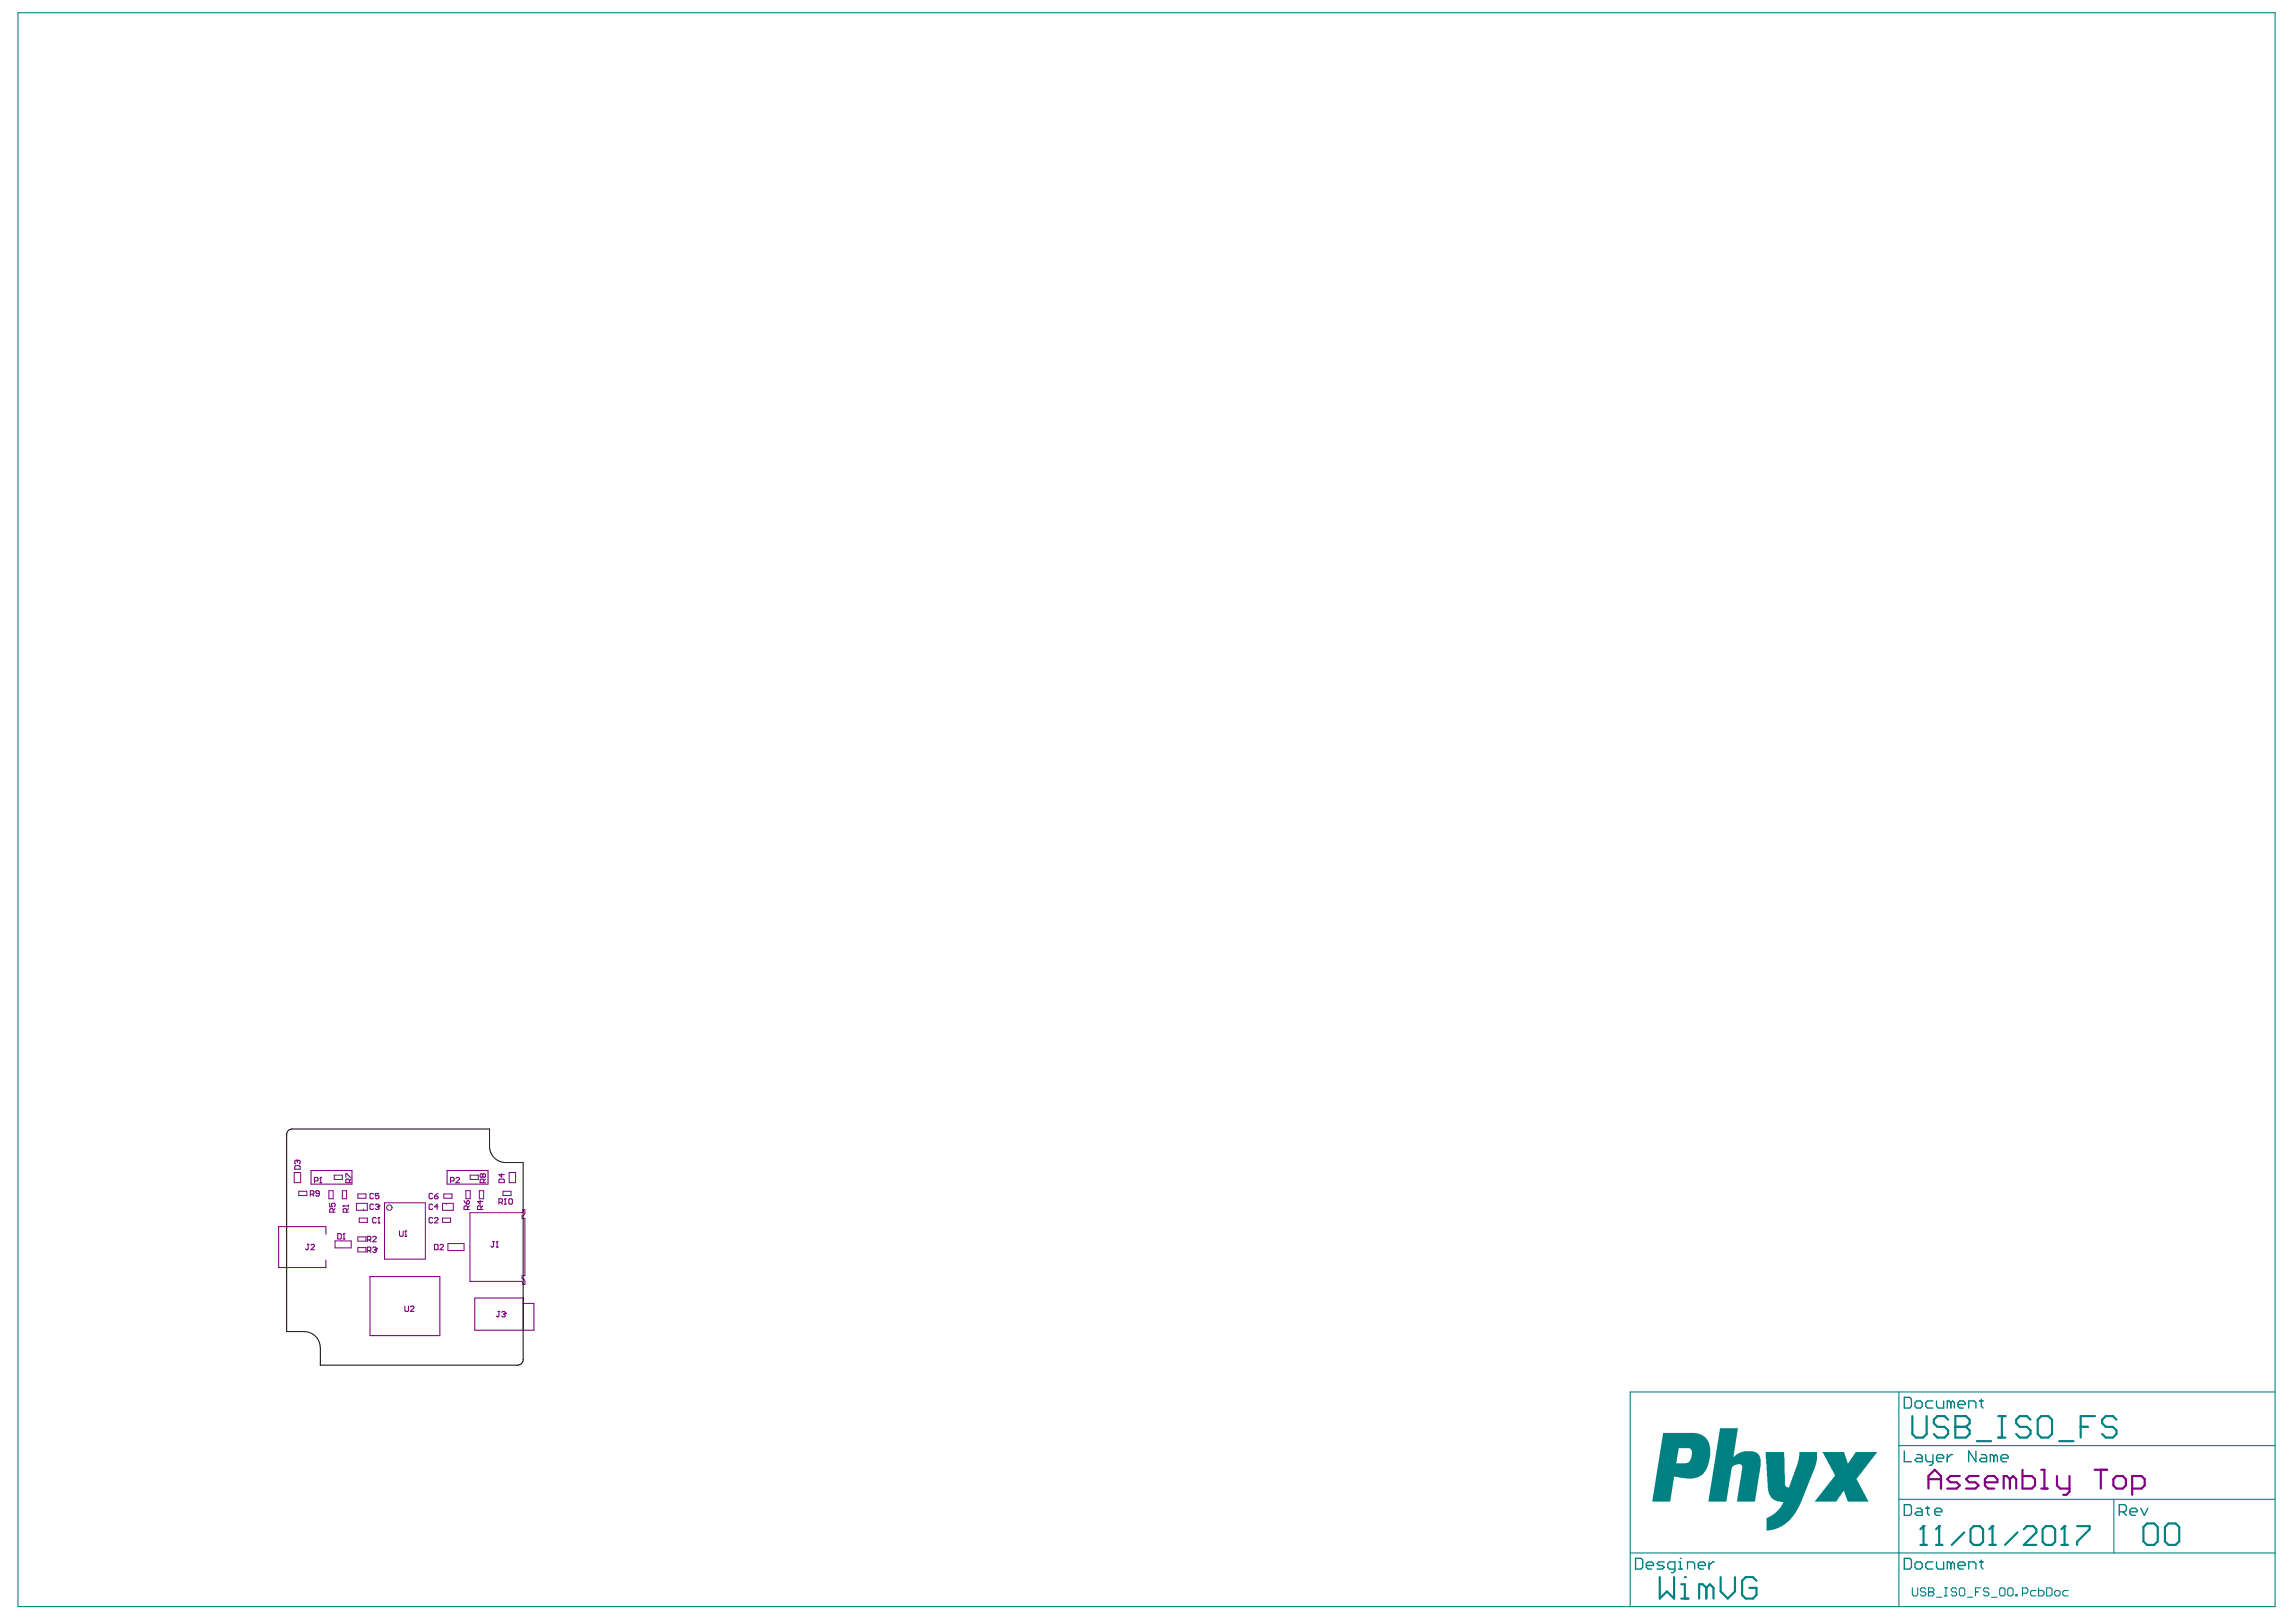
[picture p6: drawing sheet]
<svg xmlns="http://www.w3.org/2000/svg" width="297mm" height="210mm" viewBox="0 0 297 210" stroke-linecap="round" stroke-linejoin="round" font-family="sans-serif">
<g fill="none" stroke="#800080" stroke-width=".13">
<path d="M38.1 151.7h.8v1.3h-.8zM38.7 154.2h1v.5h-1zM42.5 154.1h.6v1h-.6zM43.2 152.1h1.1v.5h-1.1zM44.3 154.1h.5v1h-.5zM46.1 155.7h1.4v.9h-1.4zM46.3 154.5h1v.6h-1zM46.5 157.6h1v.6h-1zM47 156.5v.1M49.7 155.7h5.3v7.2h-5.3zM57.3 157.6h1v.6h-1zM57.3 155.7h1.3v.9h-1.3z"/>
<path d="M57.4 154.5h1.1v.6h-1.1zM57.7 155.7v.2M60.3 154.1h.5v1h-.5zM60.8 156.9h6.7l.1-.1v-.2h.3v.5l-.4 .2v.4h.4v7.4h-.4v.3l.4 .2v.6h-.3v-.2l-.1-.2h-6.7zM60.8 152.1h1.1v.5h-1.1zM62 154.1h.6v1h-.6zM65.1 154.2h1v.5h-1zM65.9 151.7h.8v1.3h-.8zM43.3 160.6h2.1v.9h-2.1zM46.3 161.5h1v.5h-1zM46.3 160.1h1v.5h-1zM57.9 160.9h2.1v.9h-2.1z"/>
<circle cx="50.4" cy="156.3" r=".35"/>
</g>
<g fill="none" stroke="#800080" stroke-width=".14">
<path d="M38.1 151l.1-.1h.5l.1 .1v.3h-.7zM38.4 150.2h.1M38.4 150.2l-.3 .1v.2l.1 .1M38.4 150.2l.1 .1M38.5 150.3l.1-.1 .2 .1v.2l-.1 .1M38.5 150.3v.1M40.1 154.6h.4l.1-.2v-.2l-.1-.1h-.4v.7M40.2 151.5h5.3v1.7h-5.3zM40.4 154.6l.2 .2M40.7 152.8h.3l.1-.1v-.2l-.1-.1h-.3v.7M41.3 154.4h-.3l-.2-.1 .2-.2h.2l.1 .1v.5l-.1 .1h-.2l-.2-.1M41.4 153.1h.2"/>
<path d="M41.5 152.4h.1M41.5 152.4l-.1 .1M41.5 152.4v.7M42.2 159.7v-1h-6.2v5.3h6.2v-.9M42.7 155.7v.5h.3l-.1-.3 .1-.2h.2l.1 .1v.3l-.1 .1M43.1 156.9v-.4l-.1-.1h-.2l-.1 .1v.4h.6M43.3 156.4l-.2 .2M43.7 159.6h.3l.2 .2v.4l-.2 .1h-.3zM44.4 156.1h.1M44.4 156.1l.1 .1M44.4 156.1h.7M44.5 159.6h.1"/>
<path d="M44.5 159.6v.7M44.5 159.6l-.1 .2M44.7 152.4v-.5l.7 .5M44.9 156.9v-.4l-.2-.1h-.2l-.1 .1v.4h.7M45.1 156.4l-.2 .2M45.1 155.9v.3M45.2 153v-.3l-.1-.1h-.2l-.2 .1v.3h.7M45.4 152.6l-.2 .2M48.3 154.6l-.1-.2h-.2l-.1 .2v.4l.1 .1h.2l.1-.1M48.3 155.9l-.1-.1h-.2l-.1 .1v.5l.1 .1h.2l.1-.1M48.6 155.9l.1-.1h.2l.1 .3M48.7 157.7l-.1-.1h-.3l-.1 .1v.4l.1 .2h.3l.1-.2"/>
<path d="M48.8 156.2h.1M48.9 156.2l.1 .1-.1 .2h-.2l-.1-.1M48.9 158.3h.2M49 156.1h.1M49 154.4h-.4v.4l.2-.1 .2 .1v.2l-.1 .1h-.2l-.1-.1M49 156.1l-.1 .1M49 157.6h.1M49 157.6v.7M49 157.6l-.1 .1M51.7 159.3v.6l.1 .1h.2l.2-.1v-.6M52.4 160h.2M52.5 159.3h.1"/>
<path d="M52.5 159.3v.7M52.5 159.3l-.1 .1M56 157.7l-.1-.1h-.3l-.1 .1v.4l.1 .2h.3l.1-.2M56 155.9l-.1-.1h-.3l-.1 .1v.5l.1 .1h.3l.1-.1M56 154.6l-.1-.2h-.3l-.1 .2v.4l.1 .1h.3l.1-.1M56.2 154.8h.4l.1 .2-.1 .1h-.3l-.1-.1zM56.2 157.7l.1-.1h.3l.1 .1v.1l-.5 .5h.5M56.7 156.2h-.5l.4-.4v.7M56.7 154.4l-.5 .4M57.8 151.5h5.3v1.7h-5.3zM58.3 152.8h.3l.1-.1v-.2l-.1-.1h-.3v.7M59 152.5l.1-.1h.2l.1 .1v.1l-.4 .5h.4"/>
<path d="M60 155.4l.4 .4M60.4 155.5l.2-.1 .1 .1v.2l-.1 .1h-.2zM60.5 156.5v-.3l-.1-.1h-.3l-.1 .1v.3h.7M60.7 156.1l-.2 .2M62.1 155.4v.4l-.3-.3h.7M62.2 156.5v-.3l-.1-.1h-.2l-.1 .1v.3h.7M62.5 152l-.1-.1-.3 .1v.2l.1 .2 .3-.2M62.5 152l.1-.1 .2 .1v.2l-.1 .2-.2-.2M62.5 152v.2M62.5 156.1l-.3 .2M62.6 153v-.3l-.1-.1h-.3l-.1 .1v.3h.7M62.8 152.6l-.2 .2"/>
<path d="M64.6 155.6h.3l.1-.1v-.3l-.1-.1h-.3v.7M64.6 152.7l.1-.1h.4l.1 .1v.3h-.6zM64.8 155.6l.2 .2M64.9 151.9v.5l-.3-.4h.6M65.2 155.8h.3M65.4 155.1h.1M65.4 155.1v.7M65.4 155.1l-.2 .1M65.8 155.2l.1-.1h.3l.1 .1v.5l-.1 .1h-.3l-.1-.1zM39.8 161h.2M39.9 161v.6l-.1 .1-.3-.1M40.2 161.2l.1-.2h.3l.1 .2v.1l-.5 .4h.5"/>
<path d="M44.4 160.3h.2M47.5 160.5h.4l.1-.2v-.2l-.1-.1h-.4v.7M47.5 161.8h.4l.1-.1v-.2l-.1-.1h-.4v.7M47.7 161.8l.3 .3M47.7 160.5l.3 .2M47.9 165.2h9v7.6h-9zM48.2 161.5l.1-.1h.3l.1 .2M48.2 160.1l.1-.1h.3l.1 .1v.1l-.5 .5h.5M48.4 161.7h.2M48.6 161.7l.1 .1-.1 .3h-.3l-.1-.1M48.7 161.6h.1M48.7 161.6l-.1 .1"/>
<path d="M52.4 169v.6l.1 .1h.2l.1-.1v-.6M53.1 169.1l.1-.1h.2l.1 .1v.2l-.4 .4h.4M56.2 161h.4l.1 .2v.4l-.1 .1h-.4zM56.9 161.2l.1-.2h.3l.1 .2v.1l-.5 .4h.5M63.7 160.7h.3M63.9 160.7v.6l-.2 .1-.2-.1M64.2 161.4h.2M64.3 160.7h.1M64.3 160.7v.7M64.3 160.7l-.1 .1M64.4 169.7h.3M64.6 169.7v.6l-.2 .1-.2-.1"/>
<path d="M64.9 169.8l.1-.1h.2l.2 .2M65.1 170.1h.1M65.2 170.1l.2 .1-.2 .2h-.2l-.1-.1M65.4 169.9h.1M65.4 169.9l-.2 .2M67.7 168.7h1.4v3.4h-7.7v-4.1h6.3v4.1"/>
</g>
<g fill="none" stroke="#800080" stroke-width=".28">
<path d="M249.5 192.6v-1.6l.8-.8 .8 .8v1.6M249.5 191.4h1.6M253.5 191h-1.2l-.4 .4 .4 .4h.8l.4 .4-.4 .4h-1.2M256 191h-1.2l-.4 .4 .4 .4h.8l.4 .4-.4 .4h-1.2M256.8 191.8h1.6v-.4l-.4-.4h-.8l-.4 .4v.8l.4 .4h.8M260 191.4l-.4-.4h-.4v1.6M260 191.4v1.2M260 191.4l.4-.4 .4 .4v1.2M261.7 190.2v2.4h1.2l.4-.4v-.8l-.4-.4h-1.2M264.1 192.6h.8M264.1 190.2h.4v2.4M266.1 191v1.2l.4 .4h1.2"/>
<path d="M267.7 191v2l-.4 .4h-.4M271 190.2h1.6M271.8 190.2v2.4M273.4 191.4l.4-.4h.8l.4 .4v.8l-.4 .4h-.8l-.4-.4zM275.8 192.6h1.3l.4-.4v-.8l-.4-.4h-1.3v2.4"/>
</g>
<g fill="#008080">
<path d="M228.4 187.9h2.4l.1 4.2 .1 .2 .3 .2h.2l1.1-3.1 .2-1v-.5h2.3v1.1l-.4 1.2-1.9 4.6-.7 1.3-1.1 1.1-.9 .6-.8 .2-.8 .1v-1.2a.45 .45 0 0 1 .4-.6l.8-.5 .5-.5 .5-.9-.6-.1-.6-.2-.4-.3-.3-.5-.1-.7z"/>
<path d="M235.8 187.9h2.8l.4 1.5 .2-.1 .9-1.4h2.8l-2.6 3.3a.38 .38 0 0 0 .1 .5l1.3 2.6h-2.6l-.5-1.3h-.1l-.9 1.3h-2.8l2.2-2.8 .1-.3a.34 .34 0 0 0 .1-.5z"/>
<path d="M222.5 184.8h2.4l-.7 3.7 .8-.5 .7-.2 1.3 .1 .4 .2 .3 .4 .1 .3v.9l-.8 4.6h-2.3l.7-4.1a.58 .58 0 0 0-.1-.7h-.7l-.3 .2a.59 .59 0 0 0-.3 .7l-.7 3.9h-2.3z"/>
<path d="M215.1 185.4h4.2l.9 .3 .6 .5 .4 .7 .1 .5-.1 1.3-.2 .9-.3 .7-.3 .4-.5 .4-.9 .2h-.9l-1.5-.2-.5 3.2h-2.4zM217.2 187.4l-.3 2h1.2l.3-.1 .4-.5 .1-.8a.56 .56 0 0 0-.3-.6z"/>
</g>
<g fill="none" stroke="#008080" stroke-width=".14">
<path d="M2.3 1.7h292v206.2h-292zM245.7 180.1v27.8M245.7 194h48.6M245.7 187.1h48.6M273.5 194v7M294.3 180.1h-83.4v27.8M210.9 201h83.4M247.4 205.5v.9l.2 .1h.3l.2-.1v-.9M249.1 205.7l-.1-.2h-.4l-.2 .2v.1l.2 .2h.4l.1 .2v.2l-.1 .1h-.4l-.2-.1M249.5 206h.1M249.5 205.5h.5l.2 .2v.1l-.2 .2 .2 .2v.2l-.2 .1h-.5zM249.5 206h.5"/>
<path d="M250.5 206.7h.7M251.6 206.5h.3M251.6 205.5h.3M251.7 205.5v1M253.1 205.7l-.1-.2h-.4l-.2 .2v.1l.2 .2h.4l.1 .2v.2l-.1 .1h-.4l-.2-.1M253.5 205.7l.2-.2h.3l.2 .2v.7l-.2 .1h-.3l-.2-.1zM254.5 206.7h.7M255.6 206h.3M256.3 205.5h-.7v1M257.3 205.7l-.2-.2h-.3l-.2 .2v.1l.2 .2h.3l.2 .2v.2l-.2 .1h-.3l-.2-.1M257.7 206.7h.7M258.7 205.7l.2-.2h.3l.2 .2v.7l-.2 .1h-.3l-.2-.1z"/>
<path d="M259.7 205.7l.2-.2h.4l.1 .2v.7l-.1 .1h-.4l-.2-.1zM260.8 206.4h.2v.1h-.2zM261.7 206.2h.5l.1-.2v-.3l-.1-.2h-.5v1M263.4 205.8h-.5l-.2 .2v.4l.2 .1h.5M263.7 205.5v1h.6l.1-.1v-.4l-.1-.2h-.6M264.8 205.5h.5l.2 .2v.7l-.2 .1h-.5zM265.8 206l.2-.2h.3l.2 .2v.4l-.2 .1h-.3l-.2-.1zM267.6 205.8h-.6l-.1 .2v.4l.1 .1h.6"/>
</g>
<g fill="none" stroke="#008080" stroke-width=".17">
<path d="M246.4 194.7h.7l.2 .3v.9l-.2 .2h-.7zM246.4 180.8h.7l.2 .3v.9l-.2 .2h-.7zM246.4 187.8v1.4h.9M247.8 181.5l.2-.2h.4l.3 .2v.5l-.3 .2h-.4l-.2-.2zM248 195.2h.4l.3 .2v.7h-.7l-.2-.2 .2-.3h.7M248 188.2h.4l.3 .3v.7h-.7l-.2-.3 .2-.2h.7M249.1 195.2h.5M249.1 188.2v.7l.3 .3h.7M249.4 195v.9l.2 .2M250.1 181.3h-.7l-.3 .2v.5l.3 .2h.7M250.1 188.2v1.2l-.3 .2h-.2M250.3 195.6h.9v-.2l-.2-.2h-.5l-.2 .2v.5l.2 .2h.5"/>
<path d="M250.5 188.7h1v-.2l-.3-.3h-.4l-.3 .3v.4l.3 .3h.4M250.5 181.3v.7l.3 .2h.7v-.9M251.9 188.2v1M252.4 181.5l-.2-.2h-.3v.9M252.4 181.5l.2-.2 .2 .2v.7M252.4 181.5v.7M252.6 188.2h-.2l-.5 .5M253.3 181.8h.9v-.3l-.2-.2h-.5l-.2 .2v.5l.2 .2h.5M254.7 182.2v-.9h.7l.2 .2v.7M255.6 187.8v1.4l-.9-1.4v1.4M256.1 181.3h.5M256.3 188.2h.5l.2 .3v.7h-.7l-.2-.3 .2-.2h.7"/>
<path d="M256.3 181.1v.9l.3 .2M257.9 188.5l-.2-.3h-.2v1M257.9 188.5v.7M257.9 188.5l.3-.3 .2 .3v.7M258.9 188.7h.9v-.2l-.2-.3h-.5l-.2 .3v.4l.2 .3h.5M274.2 195.6h.7l.2-.2v-.4l-.2-.3h-.7v1.4M274.6 195.6l.5 .5M275.6 195.6h.9v-.2l-.2-.2h-.5l-.2 .2v.5l.2 .2h.5M277 195.2l.4 .9 .5-.9M211.6 201.7h.7l.2 .2v.9l-.2 .3h-.7zM213 202.6h.9v-.2l-.2-.3h-.5l-.2 .3v.4l.2 .3h.5M215.3 202.1h-.7l-.2 .3 .2 .2h.5l.2 .2-.2 .3h-.7"/>
<path d="M216.7 203.1h-.7l-.2-.3v-.4l.2-.3h.7v1.2l-.2 .2h-.3M217.2 203.1h.4M217.2 202.1h.2v1M217.4 201.7h.1M218.3 203.1v-1h.7l.2 .3v.7M219.7 202.6h.9v-.2l-.2-.3h-.5l-.2 .3v.4l.2 .3h.5M221.1 202.1v1M221.8 202.1h-.2l-.5 .5M246.4 201.7h.7l.2 .2v.9l-.2 .3h-.7zM247.8 202.4l.2-.3h.4l.3 .3v.4l-.3 .3h-.4l-.2-.3zM250.1 202.1h-.7l-.3 .3v.4l.3 .3h.7M250.5 202.1v.7l.3 .3h.7v-1"/>
<path d="M252.4 202.4l-.2-.3h-.3v1M252.4 202.4v.7M252.4 202.4l.2-.3 .2 .3v.7M253.3 202.6h.9v-.2l-.2-.3h-.5l-.2 .3v.4l.2 .3h.5M254.7 203.1v-1h.7l.2 .3v.7M256.1 202.1h.5M256.3 201.9v.9l.3 .3"/>
</g>
<g fill="none" stroke="#008080" stroke-width=".28">
<path d="M247.4 183.3v2.3l.5 .4h.9l.5-.4v-2.3M248.4 199.9h.9M248.9 197.5h.1M248.9 197.5v2.4M248.9 197.5l-.5 .4M250.5 199.9h.8M250.9 197.5h.1M250.9 197.5v2.4M250.9 197.5l-.4 .4M252 183.7l-.4-.4h-1l-.4 .4v.5l.4 .4h1l.4 .5v.5l-.4 .4h-1l-.4-.4M253 184.6h.1M253 183.3h1.4l.4 .4v.5l-.4 .4 .4 .5v.5l-.4 .4h-1.4z"/>
<path d="M253 184.6h1.4M254.1 198.3l-1.6 1.6M254.9 197.9l.4-.4h.8l.5 .4v1.6l-.5 .4h-.8l-.4-.4zM255.7 186.5h1.9M257.4 199.9h.8M257.8 197.5h.1M257.8 197.5v2.4M257.8 197.5l-.4 .4M258.5 186h1M258.5 183.3h1M259 183.3v2.7M261 198.3l-1.6 1.6"/>
<path d="M261.8 197.9l.4-.4h.8l.4 .4v.4l-1.6 1.6h1.6M262.7 183.7l-.5-.4h-.9l-.5 .4v.5l.5 .4h.9l.5 .5v.5l-.5 .4h-.9l-.5-.4M263.6 183.7l.5-.4h.9l.5 .4v1.9l-.5 .4h-.9l-.5-.4zM264.3 197.9l.4-.4h.8l.4 .4v1.6l-.4 .4h-.8l-.4-.4zM266.4 186.5h1.9M266.7 199.9h.8M267.1 197.5h.1M267.1 197.5v2.4M267.1 197.5l-.4 .4M268.7 197.5h1.6v.4l-1.6 1.6v.4M269.2 184.6h.9M271 183.3h-1.8v2.7"/>
<path d="M273.8 183.7l-.4-.4h-1l-.4 .4v.5l.4 .4h1l.4 .5v.5l-.4 .4h-1l-.4-.4M277.3 197.6l.5-.4h.9l.5 .4v1.9l-.5 .4h-.9l-.5-.4zM280.1 197.6l.4-.4h1l.4 .4v1.9l-.4 .4h-1l-.4-.4zM214.7 204.1v2.8l1-1 .9 1v-2.8M217.5 206.9h.9M217.5 205h.5v1.9M218 204.1h.1M220.8 205.5l-.5-.5h-.5v1.9M220.8 205.5v1.4M220.8 205.5l.4-.5 .5 .5v1.4M222.6 204.1v1.8l.9 1 1-1v-1.8M227.2 204.6l-.4-.5h-1l-.4 .5v1.8l.4 .5h1l.4-.5v-.9h-.9"/>
</g>
<path d="M37.3 146.3l.5-.2h25.5v2.3a2.08 2.08 0 0 0 2.1 2h2.3v25.6a.69 .69 0 0 1-.7 .7h-25.6v-2.3a2.08 2.08 0 0 0-2.1-2.1h-2.2v-25.5z" fill="none" stroke="#000" stroke-width=".13"/>
</svg>
